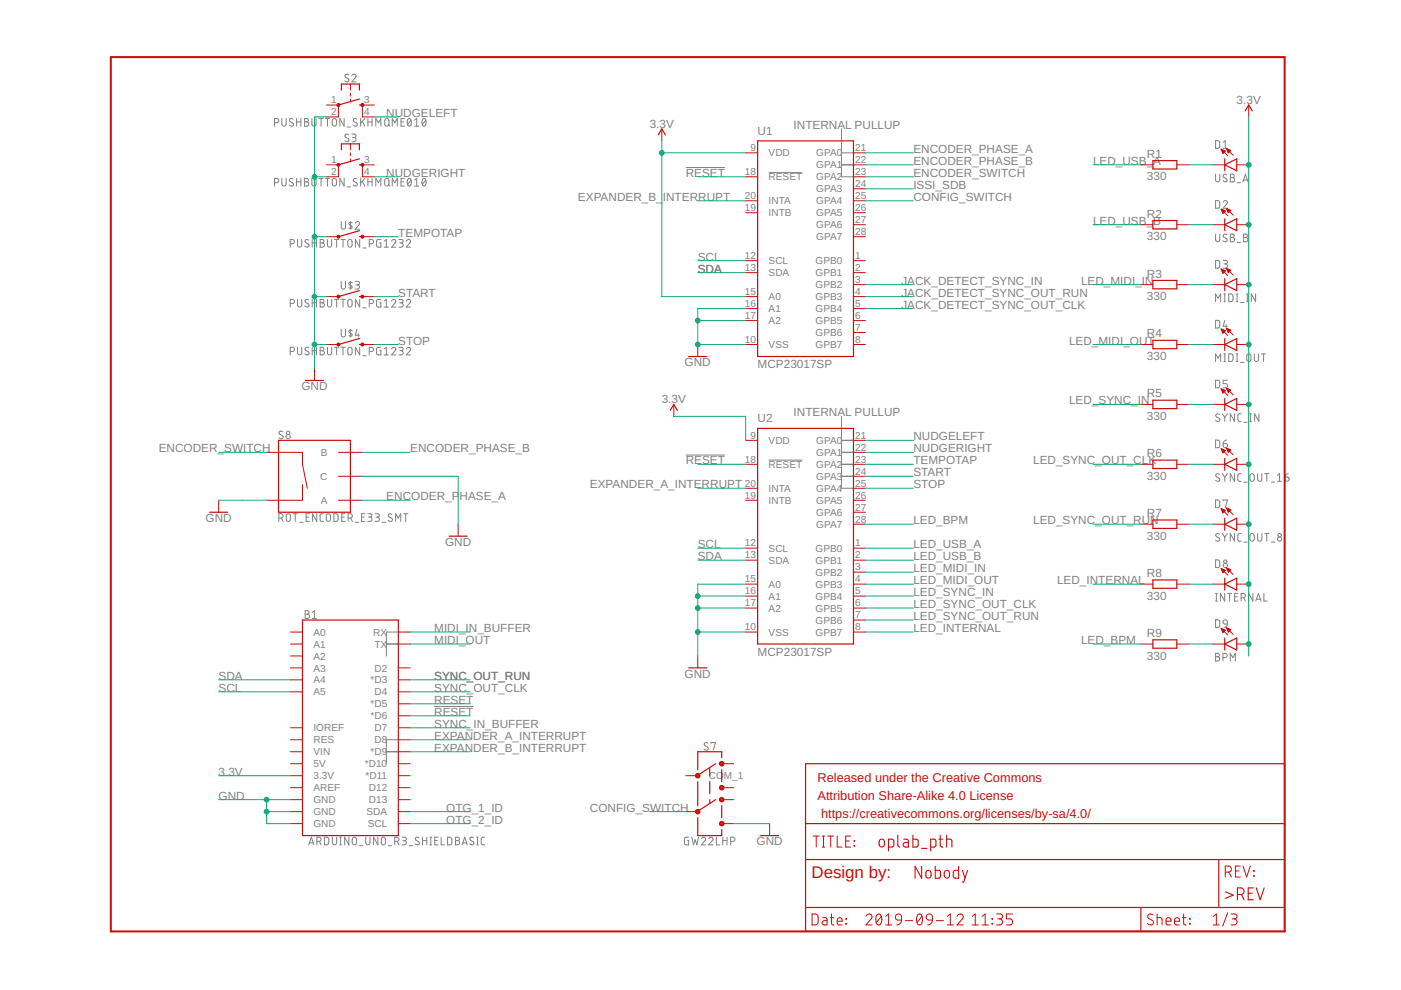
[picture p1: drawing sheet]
<svg xmlns="http://www.w3.org/2000/svg" width="297mm" height="210mm" viewBox="0 0 297 210" stroke-linecap="round" stroke-linejoin="round" font-family="sans-serif">
<defs><g id="words">
<text font-size="3.6" fill="#c90d0c" x="172.1" y="186.1">Design by:</text>
<g font-size="2.7" fill="#c90d0c">
<text x="173.3" y="165.7">Released under the Creative Commons</text>
<text x="173.3" y="169.6">Attribution Share-Alike 4.0 License</text>
<text x="174.1" y="173.4">https://creativecommons.org/licenses/by-sa/4.0/</text>
</g>
<g font-size="2.5" fill="#808080">
<text x="262.2" y="22">3.3V</text>
<text x="81.9" y="24.8">NUDGELEFT</text>
<text x="137.8" y="27.1">3.3V</text>
<text x="160.6" y="28.6">U1</text>
<text x="168.3" y="27.3">INTERNAL PULLUP</text>
<text x="193.6" y="35">ENCODER_PHASE_B</text>
<text x="193.6" y="32.4">ENCODER_PHASE_A</text>
<text x="231.7" y="35">LED_USB_A</text>
<text x="243.2" y="33.5">R1</text>
<text x="81.9" y="37.5">NUDGERIGHT</text>
<text x="145.4" y="37.5">RESET</text>
<text x="193.6" y="37.5">ENCODER_SWITCH</text>
<text x="193.6" y="40">ISSI_SDB</text>
<text x="243.2" y="38.3">330</text>
<text x="122.5" y="42.6">EXPANDER_B_</text>
<text x="140.5" y="42.6">INTERRUPT</text>
<text x="193.6" y="42.6">CONFIG_SWITCH</text>
<text x="231.7" y="47.7">LED_USB_B</text>
<text x="243.2" y="46.2">R2</text>
<text x="84.4" y="50.2">TEMPOTAP</text>
<text x="243.2" y="51">330</text>
<text x="147.9" y="57.8">SDA</text>
<text x="147.9" y="55.3">SCL</text>
<text x="243.2" y="58.9">R3</text>
<text x="84.4" y="62.9">START</text>
<text x="191.1" y="60.3">JACK_DETECT_SYNC_IN</text>
<text x="191.1" y="62.9">JACK_DETECT_SYNC_OUT_RUN</text>
<text x="191.1" y="65.4">JACK_DETECT_SYNC_OUT_CLK</text>
<text x="229.2" y="60.3">LED_MIDI_IN</text>
<text x="243.2" y="63.7">330</text>
<text x="243.2" y="71.5">R4</text>
<text x="84.4" y="73">STOP</text>
<text x="145.2" y="77.6">GND</text>
<text x="226.7" y="73">LED_MIDI_OUT</text>
<text x="243.2" y="76.3">330</text>
<text x="63.9" y="82.7">GND</text>
<text x="160.6" y="78.1">MCP23017SP</text>
<text x="140.3" y="85.5">3.3V</text>
<text x="160.6" y="89.6">U2</text>
<text x="168.3" y="88.3">INTERNAL PULLUP</text>
<text x="226.7" y="85.7">LED_SYNC_IN</text>
<text x="243.2" y="89">330</text>
<text x="243.2" y="84.2">R5</text>
<text x="33.7" y="95.9">ENCODER_SWITCH</text>
<text x="87" y="95.9">ENCODER_PHASE_B</text>
<text x="193.6" y="93.4">NUDGELEFT</text>
<text x="193.6" y="95.9">NUDGERIGHT</text>
<text x="145.4" y="98.4">RESET</text>
<text x="193.6" y="98.4">TEMPOTAP</text>
<text x="193.6" y="101">START</text>
<text x="219" y="98.4">LED_SYNC_OUT_CLK</text>
<text x="243.2" y="101.7">330</text>
<text x="243.2" y="96.9">R6</text>
<text x="81.9" y="106.1">ENCODER_P</text>
<text x="97.4" y="106.1">HASE_A</text>
<text x="125.1" y="103.5">EXPANDER_A_INTERRUPT</text>
<text x="193.6" y="103.5">STOP</text>
<text x="43.6" y="110.6">GND</text>
<text x="193.6" y="111.1">LED_BPM</text>
<text x="219" y="111.1">LED_SYNC_OUT_RUN</text>
<text x="243.2" y="109.6">R7</text>
<text x="94.4" y="115.7">GND</text>
<text x="147.9" y="118.8">SDA</text>
<text x="147.9" y="116.2">SCL</text>
<text x="193.6" y="116.2">LED_USB_A</text>
<text x="193.6" y="118.8">LED_USB_B</text>
<text x="243.2" y="114.4">330</text>
<text x="193.6" y="121.3">LED_MIDI_IN</text>
<text x="193.6" y="123.8">LED_MIDI_OUT</text>
<text x="224.1" y="123.8">LED_INTERNAL</text>
<text x="243.2" y="122.3">R8</text>
<text x="193.6" y="126.4">LED_SYNC_IN</text>
<text x="193.6" y="128.9">LED_SYNC_OUT_CLK</text>
<text x="193.6" y="131.5">LED_SYNC_OUT_RUN</text>
<text x="243.2" y="127.1">330</text>
<text x="92.1" y="134">MIDI_IN_BUFFER</text>
<text x="92.1" y="136.5">MIDI_OUT</text>
<text x="193.6" y="134">LED_INTERNAL</text>
<text x="229.2" y="136.5">LED_BPM</text>
<text x="243.2" y="135">R9</text>
<text x="145.2" y="143.6">GND</text>
<text x="160.6" y="139.1">MCP23017SP</text>
<text x="243.2" y="139.8">330</text>
<text x="46.4" y="144.2">SDA</text>
<text x="46.4" y="146.7">SCL</text>
<text x="92.1" y="144.2">SYNC_OUT_RUN</text>
<text x="92.1" y="146.7">SYNC_OUT_CLK</text>
<text x="92.1" y="149.2">RESET</text>
<text x="92.1" y="151.8">RESET</text>
<text x="92.1" y="154.3">SYNC_IN_BUFFER</text>
<text x="92.1" y="156.9">EXPANDER_A_INTERRUPT</text>
<text x="92.1" y="159.4">EXPANDER_B_INTERRUPT</text>
<text x="46.4" y="164.5">3.3V</text>
<text x="46.4" y="169.6">GND</text>
<text x="94.6" y="172.1">OTG_1_ID</text>
<text x="125.1" y="172.1">CONFIG_SWITCH</text>
<text x="94.6" y="174.6">OTG_2_ID</text>
<text x="160.4" y="179.2">GND</text>
</g>
<g font-size="2.1" fill="#808080">
<text x="70.2" y="21.9">1</text>
<text x="77.2" y="21.9">3</text>
<text x="70.2" y="24.4">2</text>
<text x="77.2" y="24.4">4</text>
<text x="70.2" y="34.6">1</text>
<text x="77.2" y="34.6">3</text>
<text x="159.1" y="32.1">9</text>
<text x="163" y="33.2">VDD</text>
<text x="173.1" y="33.2">GPA0</text>
<text x="173.1" y="35.7">GPA1</text>
<text x="181.3" y="32.1">21</text>
<text x="181.3" y="34.6">22</text>
<text x="70.2" y="37.1">2</text>
<text x="77.2" y="37.1">4</text>
<text x="157.9" y="37.1">18</text>
<text x="163" y="38.3">RESET</text>
<text x="173.1" y="38.3">GPA2</text>
<text x="173.1" y="40.8">GPA3</text>
<text x="181.3" y="37.1">23</text>
<text x="181.3" y="39.7">24</text>
<text x="157.9" y="42.2">20</text>
<text x="157.9" y="44.8">19</text>
<text x="163" y="43.3">INTA</text>
<text x="163" y="45.9">INTB</text>
<text x="173.1" y="43.3">GPA4</text>
<text x="173.1" y="45.9">GPA5</text>
<text x="181.3" y="42.2">25</text>
<text x="181.3" y="44.8">26</text>
<text x="181.3" y="47.3">27</text>
<text x="173.1" y="48.4">GPA6</text>
<text x="173.1" y="51">GPA7</text>
<text x="181.3" y="49.8">28</text>
<text x="157.9" y="54.9">12</text>
<text x="157.9" y="57.5">13</text>
<text x="163" y="56">SCL</text>
<text x="163" y="58.6">SDA</text>
<text x="172.9" y="56">GPB0</text>
<text x="172.9" y="58.6">GPB1</text>
<text x="181.3" y="54.9">1</text>
<text x="181.3" y="57.5">2</text>
<text x="181.3" y="60">3</text>
<text x="157.9" y="62.5">15</text>
<text x="157.9" y="65.1">16</text>
<text x="163" y="63.7">A0</text>
<text x="172.9" y="61.1">GPB2</text>
<text x="172.9" y="63.7">GPB3</text>
<text x="181.3" y="62.5">4</text>
<text x="181.3" y="65.1">5</text>
<text x="157.9" y="67.6">17</text>
<text x="163" y="66.2">A1</text>
<text x="163" y="68.7">A2</text>
<text x="172.9" y="66.2">GPB4</text>
<text x="172.9" y="68.7">GPB5</text>
<text x="172.9" y="71.3">GPB6</text>
<text x="181.3" y="67.6">6</text>
<text x="181.3" y="70.2">7</text>
<text x="157.9" y="72.7">10</text>
<text x="163" y="73.8">VSS</text>
<text x="172.9" y="73.8">GPB7</text>
<text x="181.3" y="72.7">8</text>
<text x="159.1" y="93">9</text>
<text x="163" y="94.1">VDD</text>
<text x="173.1" y="94.1">GPA0</text>
<text x="181.3" y="93">21</text>
<text x="181.3" y="95.5">22</text>
<text x="67.9" y="101.7">C</text>
<text x="68" y="96.7">B</text>
<text x="157.9" y="98.1">18</text>
<text x="163" y="99.2">RESET</text>
<text x="173.1" y="96.7">GPA1</text>
<text x="173.1" y="99.2">GPA2</text>
<text x="173.1" y="101.7">GPA3</text>
<text x="181.3" y="98.1">23</text>
<text x="181.3" y="100.6">24</text>
<text x="68" y="106.8">A</text>
<text x="157.9" y="103.2">20</text>
<text x="157.9" y="105.7">19</text>
<text x="163" y="104.3">INTA</text>
<text x="163" y="106.8">INTB</text>
<text x="173.1" y="104.3">GPA4</text>
<text x="173.1" y="106.8">GPA5</text>
<text x="181.3" y="103.2">25</text>
<text x="181.3" y="105.7">26</text>
<text x="173.1" y="109.4">GPA6</text>
<text x="173.1" y="111.9">GPA7</text>
<text x="181.3" y="108.2">27</text>
<text x="181.3" y="110.8">28</text>
<text x="157.9" y="115.9">12</text>
<text x="157.9" y="118.4">13</text>
<text x="163" y="117">SCL</text>
<text x="163" y="119.5">SDA</text>
<text x="172.9" y="117">GPB0</text>
<text x="172.9" y="119.5">GPB1</text>
<text x="181.3" y="115.9">1</text>
<text x="181.3" y="118.4">2</text>
<text x="157.9" y="123.5">15</text>
<text x="163" y="124.6">A0</text>
<text x="172.9" y="122.1">GPB2</text>
<text x="172.9" y="124.6">GPB3</text>
<text x="181.3" y="120.9">3</text>
<text x="181.3" y="123.5">4</text>
<text x="157.9" y="126">16</text>
<text x="157.9" y="128.6">17</text>
<text x="163" y="127.1">A1</text>
<text x="163" y="129.7">A2</text>
<text x="172.9" y="127.1">GPB4</text>
<text x="172.9" y="129.7">GPB5</text>
<text x="181.3" y="126">5</text>
<text x="181.3" y="128.6">6</text>
<text x="181.3" y="131.1">7</text>
<text x="66.5" y="134.8">A0</text>
<text x="66.5" y="137.3">A1</text>
<text x="79.1" y="134.8">RX</text>
<text x="79.4" y="137.3">TX</text>
<text x="157.9" y="133.6">10</text>
<text x="163" y="134.8">VSS</text>
<text x="172.9" y="132.2">GPB6</text>
<text x="172.9" y="134.8">GPB7</text>
<text x="181.3" y="133.6">8</text>
<text x="66.5" y="139.8">A2</text>
<text x="66.5" y="142.4">A3</text>
<text x="79.4" y="142.4">D2</text>
<text x="66.5" y="144.9">A4</text>
<text x="66.5" y="147.5">A5</text>
<text x="78.6" y="144.9">*D3</text>
<text x="78.6" y="150">*D5</text>
<text x="79.4" y="147.5">D4</text>
<text x="66.5" y="155.1">IOREF</text>
<text x="78.6" y="152.5">*D6</text>
<text x="79.4" y="155.1">D7</text>
<text x="66.5" y="160.2">VIN</text>
<text x="66.5" y="157.6">RES</text>
<text x="78.6" y="160.2">*D9</text>
<text x="79.4" y="157.6">D8</text>
<text x="66.5" y="162.7">5V</text>
<text x="66.5" y="167.8">AREF</text>
<text x="66.5" y="165.2">3.3V</text>
<text x="77.3" y="162.7">*D10</text>
<text x="77.5" y="165.2">*D11</text>
<text x="78.2" y="167.8">D12</text>
<text x="150.3" y="165.2">CO</text>
<text x="153.5" y="165.2">M_1</text>
<text x="66.5" y="170.3">GND</text>
<text x="66.5" y="172.9">GND</text>
<text x="77.7" y="172.9">SDA</text>
<text x="78.2" y="170.3">D13</text>
<text x="66.5" y="175.4">GND</text>
<text x="78" y="175.4">SCL</text>
</g>
</g></defs>
<g fill="none" stroke="#808080" stroke-width=".21">
<path d="M73.9 15.9l-.2-.1a.38 .38 0 0 0-.5 .1 .38 .38 0 0 0 .1 .5l.5 .3a.44 .44 0 0 1-.1 .7 .44 .44 0 0 1-.6-.3M74.6 16.1a.44 .44 0 0 1 .6-.3 .44 .44 0 0 1 .2 .6l-.8 1h.9M58.2 26h.5a.46 .46 0 0 0 .4-.4 .46 .46 0 0 0-.4-.5h-.5v1.7M58.2 38.7h.5a.46 .46 0 0 0 .4-.4 .46 .46 0 0 0-.4-.5h-.5v1.7M59.8 25.1v1.2a.46 .46 0 0 0 .4 .5 .46 .46 0 0 0 .5-.5v-1.2M59.8 37.8v1.2a.46 .46 0 0 0 .4 .5 .46 .46 0 0 0 .5-.5v-1.2M62.1 25.3l-.2-.1a.37 .37 0 0 0-.5 .1 .37 .37 0 0 0 .2 .5l.4 .3a.4 .4 0 0 1 .1 .6 .4 .4 0 0 1-.6-.1l-.2-.1M62.1 38l-.2-.1a.37 .37 0 0 0-.5 .1 .37 .37 0 0 0 .2 .5l.4 .3a.4 .4 0 0 1 .1 .6 .4 .4 0 0 1-.6-.1l-.2-.1M62.9 25.1v1.7M62.9 37.8v1.7M62.9 25.8h.9M62.9 38.5h.9"/>
<path d="M63.8 25.1v1.7M63.8 37.8v1.7M64.6 25.1h.4a.36 .36 0 0 1 .4 .4 .36 .36 0 0 1-.4 .3 .46 .46 0 0 1 .5 .5 .46 .46 0 0 1-.5 .5h-.4zM64.6 37.8h.4a.36 .36 0 0 1 .4 .4 .36 .36 0 0 1-.4 .3 .46 .46 0 0 1 .5 .5 .46 .46 0 0 1-.5 .5h-.4zM64.6 25.8h.4M64.6 38.5h.4M66.1 25.1v1.2a.44 .44 0 0 0 .5 .5 .44 .44 0 0 0 .4-.5v-1.2M66.1 37.8v1.2a.44 .44 0 0 0 .5 .5 .44 .44 0 0 0 .4-.5v-1.2M67.6 25.1h.9M67.6 37.8h.9M68.1 25.1v1.7M68.1 37.8v1.7"/>
<path d="M69 25.1h.9M69 37.8h.9M69.4 25.1v1.7M69.4 37.8v1.7M70.6 25.3l.3-.2 .3 .2 .1 1a.44 .44 0 0 1-.4 .5 .44 .44 0 0 1-.5-.5zM70.6 38l.3-.2 .3 .2 .1 1a.44 .44 0 0 1-.4 .5 .44 .44 0 0 1-.5-.5zM73 25.1v1.7l-.9-1.7v1.7M73 37.8v1.7l-.9-1.7v1.7M73.6 26.9h.7M73.6 39.6h.7M73.9 28.6l-.2-.1a.38 .38 0 0 0-.5 .1 .38 .38 0 0 0 .1 .5l.5 .3a.44 .44 0 0 1-.1 .7 .44 .44 0 0 1-.6-.3M74.6 28.4h.5a.36 .36 0 0 1 .4 .4 .36 .36 0 0 1-.4 .3h-.3"/>
<path d="M75 29.1a.46 .46 0 0 1 .5 .5 .46 .46 0 0 1-.5 .5h-.4M75.7 25.3l-.6-.2-.2 .4 .1 .2 .6 .4a.38 .38 0 0 1 .1 .5 .38 .38 0 0 1-.5 .1l-.3-.2M75.7 38l-.6-.2-.2 .4 .1 .2 .6 .4a.38 .38 0 0 1 .1 .5 .38 .38 0 0 1-.5 .1l-.3-.2M76.5 25.1v1.7M76.5 37.8v1.7M76.8 25.8l.5 1M76.8 38.5l.5 1M77.3 25.1l-.8 1M77.3 37.8l-.8 1M78 25.8h.9M78 25.1v1.7M78 37.8v1.7"/>
<path d="M78 38.5h.9M78.9 25.1v1.7M78.9 37.8v1.7M79.7 26.8v-1.7l.5 .9 .6-.9v1.7M79.7 39.5v-1.7l.5 .9 .6-.9v1.7M81.7 25.3l.3-.2 .3 .2 .2 1a.44 .44 0 0 1-.5 .5 .44 .44 0 0 1-.4-.5zM81.7 38l.3-.2 .3 .2 .2 1a.44 .44 0 0 1-.5 .5 .44 .44 0 0 1-.4-.5zM82.3 26.4l.4 .4M82.3 39.1l.4 .4M83.2 26.8v-1.7l.5 .9 .5-.9v1.7M83.2 39.5v-1.7l.5 .9 .5-.9v1.7M85 25.8h.6"/>
<path d="M85 38.5h.6M85.7 25.1h-.7v1.7h.7M85.7 37.8h-.7v1.7h.7M86.5 25.2l.3-.1a.97 .97 0 0 1 0 1.7 1.02 1.02 0 0 1-.3-1.6zM86.5 37.9l.3-.1a.97 .97 0 0 1 0 1.7 1.02 1.02 0 0 1-.3-1.6zM87.1 25.5l-.7 .9M87.1 38.2l-.7 .9M87.9 26.8h.9M87.9 25.5l.4-.4v1.7M87.9 38.2l.4-.4v1.7M87.9 39.5h.9M89.7 25.2l.1-.1a.8 .8 0 0 1 .6 .6 .8 .8 0 0 1-.2 .8l-.2 .2a.8 .8 0 0 1-.6-.5 .8 .8 0 0 1 .2-.8z"/>
<path d="M89.7 37.9l.1-.1a.8 .8 0 0 1 .6 .6 .8 .8 0 0 1-.2 .8l-.3 .3a1.04 1.04 0 0 1-.2-1.6zM90.3 25.5l-.8 .9M90.3 38.2l-.8 .9M145.4 35.5h8.3M163 36.6h7.1M178.4 32.4h2.6M178.4 27.3v10.2h2.6M178.4 34.9h2.6M257.7 36.9v1.2a.44 .44 0 0 0 .5 .5 .44 .44 0 0 0 .4-.5v-1.2M257.7 29.8l.6 .1 .3 .2v1.1l-.3 .2-.6 .1zM259.3 31.5h.9M259.3 30.2l.5-.4v1.7"/>
<path d="M260.1 37.1l-.2-.1a.38 .38 0 0 0-.5 .1 .38 .38 0 0 0 .1 .5l.5 .3a.44 .44 0 0 1-.1 .7 .44 .44 0 0 1-.6-.3M260.9 36.9h.4a.36 .36 0 0 1 .4 .4 .36 .36 0 0 1-.4 .4 .46 .46 0 0 1 .5 .4 .46 .46 0 0 1-.5 .5h-.4zM260.9 37.7h.4M262.3 38.7h.7M263.5 38.6l.6-1.7 .5 1.7M263.7 38.2h.8M61.5 51.7h.5a.46 .46 0 0 0 .4-.5 .46 .46 0 0 0-.4-.4h-.5v1.6M63.1 50.8v1.1a.44 .44 0 0 0 .4 .5 .44 .44 0 0 0 .5-.5v-1.1M65.4 50.9l-.1-.1a.38 .38 0 0 0-.6 .1 .38 .38 0 0 0 .2 .6l.4 .2a.4 .4 0 0 1 .1 .6 .4 .4 0 0 1-.6 0l-.2-.1M66.2 50.8v1.6M66.2 51.5h.9M67.1 50.8v1.6"/>
<path d="M67.9 50.8h.4a.36 .36 0 0 1 .4 .3 .36 .36 0 0 1-.4 .4 .46 .46 0 0 1 .5 .5 .46 .46 0 0 1-.5 .4h-.4zM67.9 51.5h.4M69.4 50.8v1.1a.44 .44 0 0 0 .5 .5 .44 .44 0 0 0 .4-.5v-1.1M70.9 50.8h.9M71.4 50.8v1.6M72.3 50.8h.9M72.3 47v1.1a.46 .46 0 0 0 .5 .5 .46 .46 0 0 0 .5-.5v-1.1M72.3 59.7v1.1a.46 .46 0 0 0 .5 .5 .46 .46 0 0 0 .5-.5v-1.1M72.7 50.8v1.6M73.9 50.9l.3-.1 .3 .1 .2 1a.46 .46 0 0 1-.5 .5 .46 .46 0 0 1-.5-.5zM74.3 47v1.6M74.3 59.7v1.6"/>
<path d="M74.7 47.2l-.5-.1-.2 .2v.3l.7 .5-.3 .3-.4-.1M74.7 59.9l-.5-.1-.2 .2 .1 .3 .6 .5-.3 .3-.4-.1M75.3 47.3a.45 .45 0 0 1 .6-.3 .45 .45 0 0 1 .2 .7l-.8 .9h.9M75.3 59.7h.6a.36 .36 0 0 1 .3 .3 .36 .36 0 0 1-.3 .4h-.4M76.3 50.8v1.6l-.9-1.6v1.6M76.9 52.6h.7M78.3 51.7h.5a.46 .46 0 0 0 .4-.5 .46 .46 0 0 0-.4-.4h-.5v1.6M80.8 50.8h-.7l-.2 .2v1.3l.9 .1v-.9h-.3M81.4 51.1l.5-.3v1.6M81.4 52.4h1M83 51.1a.44 .44 0 0 1 .6-.3 .44 .44 0 0 1 .2 .7l-.8 .9h.9M84.6 50.8h.5a.36 .36 0 0 1 .4 .3 .36 .36 0 0 1-.4 .4h-.3"/>
<path d="M85 51.5a.46 .46 0 0 1 .5 .5 .46 .46 0 0 1-.5 .4h-.4M86.1 51.1a.44 .44 0 0 1 .7-.3 .44 .44 0 0 1 .1 .7l-.8 .9h.9M257.7 49.6v1.2a.44 .44 0 0 0 .5 .5 .44 .44 0 0 0 .4-.5v-1.2M257.7 42.5l.6 .1 .3 .2v1.1l-.3 .2-.6 .1zM257.7 55.2h.6l.3 .3v1.1l-.3 .2-.6 .1zM259.3 42.9a.44 .44 0 0 1 .7-.4 .44 .44 0 0 1 .1 .7l-.8 1h.9M259.3 55.2h.6a.36 .36 0 0 1 .3 .4 .36 .36 0 0 1-.3 .3h-.4M259.8 55.9a.46 .46 0 0 1 .4 .5 .46 .46 0 0 1-.4 .5h-.5M260.1 49.8l-.2-.1a.38 .38 0 0 0-.5 .1 .38 .38 0 0 0 .1 .5l.5 .3a.41 .41 0 0 1 .1 .6 .41 .41 0 0 1-.7 0l-.1-.2M260.9 49.6h.4a.36 .36 0 0 1 .4 .4 .36 .36 0 0 1-.4 .4 .46 .46 0 0 1 .5 .4 .46 .46 0 0 1-.5 .5h-.4zM260.9 50.4h.4M262.3 51.4h.7"/>
<path d="M263.7 49.6h.4a.36 .36 0 0 1 .4 .4 .36 .36 0 0 1-.4 .4 .46 .46 0 0 1 .5 .4 .46 .46 0 0 1-.5 .5h-.4zM263.7 50.4h.4M61.5 64.4h.5a.44 .44 0 0 0 .4-.5 .44 .44 0 0 0-.4-.4h-.5v1.6M61.5 74.5h.5a.44 .44 0 0 0 .4-.4 .44 .44 0 0 0-.4-.5h-.5v1.6M63.1 63.5v1.1a.44 .44 0 0 0 .4 .5 .44 .44 0 0 0 .5-.5v-1.1M63.1 73.6v1.2a.44 .44 0 0 0 .4 .4 .44 .44 0 0 0 .5-.4v-1.2M65.4 63.6a.42 .42 0 0 0-.5-.1 .42 .42 0 0 0-.2 .6l.6 .3a.4 .4 0 0 1 .1 .6 .4 .4 0 0 1-.6 0l-.2-.1M65.4 73.8a.42 .42 0 0 0-.5-.1 .42 .42 0 0 0-.2 .5l.6 .4a.41 .41 0 0 1 .1 .6 .41 .41 0 0 1-.6 0l-.2-.2M66.2 63.5v1.6M66.2 73.6v1.6M66.2 64.2h.9M66.2 74.4h.9"/>
<path d="M67.1 63.5v1.6M67.1 73.6v1.6M67.9 63.5h.4a.36 .36 0 0 1 .4 .3 .36 .36 0 0 1-.4 .4 .46 .46 0 0 1 .5 .5 .46 .46 0 0 1-.5 .4h-.4zM67.9 73.6h.4a.36 .36 0 0 1 .4 .4 .36 .36 0 0 1-.4 .4 .44 .44 0 0 1 .5 .4 .44 .44 0 0 1-.5 .4h-.4zM67.9 64.2h.4M67.9 74.4h.4M69.4 63.5v1.1a.44 .44 0 0 0 .5 .5 .44 .44 0 0 0 .4-.5v-1.1M69.4 73.6v1.2a.44 .44 0 0 0 .5 .4 .44 .44 0 0 0 .4-.4v-1.2M70.9 63.5h.9M70.9 73.6h.9M71.4 63.5v1.6M71.4 73.6v1.6"/>
<path d="M72.3 63.5h.9M72.3 73.6h.9M72.3 69.8v1.2a.46 .46 0 0 0 .5 .4 .46 .46 0 0 0 .5-.4v-1.2M72.7 63.5v1.6M72.7 73.6v1.6M73.9 63.6l.3-.1 .3 .1 .2 1a.46 .46 0 0 1-.5 .5 .46 .46 0 0 1-.5-.5zM73.9 73.8l.3-.2 .3 .2 .2 1a.46 .46 0 0 1-.5 .4 .46 .46 0 0 1-.5-.4zM74.3 69.8v1.6M74.7 70.1l-.5-.1-.2 .3 .6 .6 .1 .2-.3 .2-.4-.1M75.7 69.8l-.4 1.3h.9M75.8 60.4a.46 .46 0 0 1 .4 .4 .46 .46 0 0 1-.4 .5h-.5M75.9 70.7v.7"/>
<path d="M76.3 63.5v1.6l-.9-1.6v1.6M76.3 73.6v1.6l-.9-1.6v1.6M76.9 65.3h.7M76.9 75.4h.7M78.3 64.4h.5a.44 .44 0 0 0 .4-.5 .44 .44 0 0 0-.4-.4h-.5v1.6M78.3 74.5h.5a.44 .44 0 0 0 .4-.4 .44 .44 0 0 0-.4-.5h-.5v1.6M80.8 63.5h-.7l-.2 .2v1.3l.9 .1v-.9h-.3M80.8 73.6l-.7 .1-.2 .2v1.1l.2 .2h.7v-.8h-.3M81.4 63.8l.5-.3v1.6M81.4 74l.5-.4v1.6M81.4 65.1h1M81.4 75.2h1"/>
<path d="M83 63.8a.44 .44 0 0 1 .6-.3 .44 .44 0 0 1 .2 .7l-.8 .9h.9M83 74a.44 .44 0 0 1 .6-.4 .44 .44 0 0 1 .2 .8l-.8 .8h.9M84.6 63.5h.5a.36 .36 0 0 1 .4 .3 .36 .36 0 0 1-.4 .4h-.3M84.6 73.6h.5a.36 .36 0 0 1 .4 .4 .36 .36 0 0 1-.4 .4h-.3M85 64.2a.46 .46 0 0 1 .5 .5 .46 .46 0 0 1-.5 .4h-.4M85 74.4a.44 .44 0 0 1 .5 .4 .44 .44 0 0 1-.5 .4h-.4M86.1 63.8a.44 .44 0 0 1 .7-.3 .44 .44 0 0 1 .1 .7l-.8 .9h.9M86.1 74a.44 .44 0 0 1 .7-.4 .44 .44 0 0 1 .1 .8l-.8 .8h.9M257.7 67.9h.6l.3 .3v1.1l-.3 .2-.6 .1zM257.7 64v-1.7l.6 .9 .5-.9v1.7M257.7 76.6v-1.6l.6 .9 .5-.9v1.6M259.5 64h.3"/>
<path d="M259.5 62.3h.3M259.5 76.6h.3M259.5 75h.3M259.7 62.3v1.7M259.7 75v1.6M259.7 67.9l-.4 1.3h.9M260 68.8v.8M260.5 62.3l.6 .1 .3 .2v.9l-.3 .4-.6 .1zM260.5 75l.6 .1 .3 .2v.9l-.3 .4h-.6zM262.1 64h.3M262.1 62.3h.3M262.1 76.6h.3"/>
<path d="M262.1 75h.3M262.3 62.3v1.7M262.3 75v1.6M263 64.1h.7M263 76.8h.7M264.3 64h.3M264.3 62.3h.3M264.5 75.2l.3-.2 .3 .2 .1 1a.44 .44 0 0 1-.4 .4 .44 .44 0 0 1-.5-.4zM264.5 62.3v1.7M265.9 75v1.2a.46 .46 0 0 0 .5 .4 .46 .46 0 0 0 .4-.4v-1.2M266.2 62.3v1.7l-.9-1.7v1.7M267.4 75h1"/>
<path d="M267.9 75v1.6M59.9 91.5a.42 .42 0 0 0-.5-.1 .42 .42 0 0 0-.2 .6l.6 .4a.4 .4 0 0 1 .1 .6 .4 .4 0 0 1-.6-.1l-.2-.1M145.4 96.5h8.3M163 97.6h7.1M178.4 88.3v15.2h2.6M178.4 98.4h2.6M178.4 95.9h2.6M178.4 93.4h2.6M257.7 80.6h.6l.3 .3v1.1l-.3 .2h-.6zM257.7 93.3h.6l.3 .3v1.1l-.3 .2h-.6zM258.5 87.9a.41 .41 0 0 0-.6-.1 .41 .41 0 0 0 0 .6l.5 .3a.44 .44 0 0 1 0 .7 .44 .44 0 0 1-.7-.3M259.1 87.7l.6 .8"/>
<path d="M259.3 94h.6a.45 .45 0 0 1 .3 .5 .45 .45 0 0 1-.4 .4 .45 .45 0 0 1-.5-.4zM259.7 88.5v.8M260.1 93.3l-.5 .2-.3 .5M260.2 87.7l-.5 .8M260.2 80.6h-.9v.7h.6a.45 .45 0 0 1 .4 .5 .45 .45 0 0 1-.4 .4h-.6M261.7 87.7v1.6l-.9-1.6v1.6M263.2 87.7l-.5 .1-.3 .3 .1 1 .2 .2h.5M263.7 89.5h.7M265 89.3h.3M265 87.7h.3M265.2 87.7v1.6M266.9 87.7v1.6l-.9-1.6v1.6"/>
<path d="M59.1 109.8h.5a.46 .46 0 0 0 .4-.4 .46 .46 0 0 0-.4-.5h-.5v1.7M59.7 109.8l.3 .8M60.8 109.1l.3-.2 .3 .2 .2 1a.44 .44 0 0 1-.5 .5 .44 .44 0 0 1-.4-.5zM62.1 108.9h.9M62.6 108.9v1.7M63.5 110.7h.8M64.9 109.6h.5M65.6 108.9h-.7v1.7h.7M67.2 108.9v1.7l-.9-1.7v1.7M68.6 108.9l-.5 .1-.2 .3v1l.2 .2 .5 .1M69.3 109.1l.3-.2 .3 .2 .2 1a.46 .46 0 0 1-.5 .5 .46 .46 0 0 1-.4-.5zM70.8 108.9l.6 .1 .2 .2 .1 .9-.3 .4-.6 .1z"/>
<path d="M72.5 109.6h.5M73.2 108.9h-.7v1.7h.7M73.8 109.8h.5a.46 .46 0 0 0 .4-.4 .46 .46 0 0 0-.4-.5h-.5v1.7M74.4 109.8l.3 .8M75.3 110.7h.7M76.7 109.6h.5M77.4 108.9h-.7v1.7h.7M78 108.9h.5a.36 .36 0 0 1 .4 .4 .36 .36 0 0 1-.4 .3h-.4M78.4 109.6a.46 .46 0 0 1 .5 .5 .46 .46 0 0 1-.5 .5h-.4M79.5 108.9h.6a.36 .36 0 0 1 .3 .4 .36 .36 0 0 1-.3 .3h-.4M80 109.6a.46 .46 0 0 1 .4 .5 .46 .46 0 0 1-.4 .5h-.5M81 110.7h.8"/>
<path d="M83.1 109.1l-.2-.1a.37 .37 0 0 0-.5 .1 .37 .37 0 0 0 .1 .5l.5 .3a.38 .38 0 0 1 .1 .5 .38 .38 0 0 1-.5 .1l-.3-.2M83.9 110.6v-1.7l.5 .9 .6-.9v1.7M85.6 108.9h.9M86 108.9v1.7M178.4 101h2.6M257.7 106h.6l.3 .3v1.1l-.3 .2h-.6zM257.7 118.7h.6l.3 .3v1.1l-.3 .2h-.6zM258.5 100.6a.41 .41 0 0 0-.5-.2 .41 .41 0 0 0-.1 .6l.5 .4a.44 .44 0 0 1 0 .7 .44 .44 0 0 1-.7-.3M258.5 113.3l-.2-.1a.38 .38 0 0 0-.5 .1 .38 .38 0 0 0 .1 .5l.5 .3a.44 .44 0 0 1 0 .7 .44 .44 0 0 1-.7-.3M259.1 100.4l.6 .8M259.1 113.1l.6 .8M259.3 106.2v-.2h.9l-.4 1.6"/>
<path d="M259.7 101.2v.8M259.7 113.9v.8M260.2 100.4l-.5 .8M260.2 113.1l-.5 .8M261.7 100.4v1.6l-.9-1.6v1.6M261.7 113.1v1.6l-.9-1.6v1.6M263.2 100.4l-.5 .1-.3 .3 .1 1 .2 .2h.5M263.2 113.1l-.5 .1-.3 .3 .1 1 .2 .2h.5M263.7 102.2h.7M263.7 114.9h.7M265.2 100.6l.3-.2 .3 .2 .1 1a.46 .46 0 0 1-.4 .4 .46 .46 0 0 1-.5-.4zM265.2 113.3l.3-.2 .3 .2 .1 1a.46 .46 0 0 1-.4 .4 .46 .46 0 0 1-.5-.4z"/>
<path d="M266.6 100.4v1.2a.44 .44 0 0 0 .5 .4 .44 .44 0 0 0 .4-.4v-1.2M266.6 113.1v1.2a.44 .44 0 0 0 .5 .4 .44 .44 0 0 0 .4-.4v-1.2M268.1 100.4h.9M268.1 113.1h.9M268.6 100.4v1.6M268.6 113.1v1.6M269.5 102.2h.8M269.5 114.9h.8M270.8 102h1M270.8 100.8l.5-.4v1.6M272.4 101.2h.5a.45 .45 0 0 1 .4 .5 .45 .45 0 0 1-.5 .3 .45 .45 0 0 1-.4-.4zM273.1 100.4l-.6 .3-.1 .5"/>
<path d="M64.7 129.5h.5a.36 .36 0 0 1 .3 .4 .36 .36 0 0 1-.3 .3 .46 .46 0 0 1 .4 .5 .46 .46 0 0 1-.4 .4h-.5zM64.7 130.2h.5M66.2 131.1h.9M66.2 129.9l.5-.4v1.6M81.9 136.5h2.6M84.5 134h-2.6v5.1M257.7 138.5h.5a.36 .36 0 0 1 .3 .4 .36 .36 0 0 1-.3 .3 .46 .46 0 0 1 .4 .5 .46 .46 0 0 1-.4 .4h-.5zM257.7 131.4h.6l.3 .3v1.1l-.3 .2h-.6zM257.7 127.4h.4M257.7 125.8h.4M257.7 139.2h.5M257.9 125.8v1.6"/>
<path d="M259.3 139.4h.4a.46 .46 0 0 0 .5-.4 .46 .46 0 0 0-.5-.5h-.4v1.6M259.5 131.5l.3-.1 .3 .1 .1 .8-.8-.1-.1-.4zM259.7 125.8v1.6l-1-1.6v1.6M260.2 132.3l-.3 .6-.4 .1M260.3 125.8h.9M260.7 125.8v1.6M261.8 126.5h.5M262.5 125.8h-.7v1.6h.7M263.1 126.7h.5a.46 .46 0 0 0 .4-.4 .46 .46 0 0 0-.4-.5h-.5v1.6M263.7 126.7l.3 .7M265.6 125.8v1.6l-.9-1.6v1.6M266.3 127.4l.5-1.6 .6 1.6"/>
<path d="M266.4 127h.8M268 125.8v1.6h.7M81.9 159.4h2.6M84.5 156.8h-2.6v5.1M92.1 149.8h8.3M150.1 157.6l-.6-.1-.2 .3 .1 .2 .6 .4a.37 .37 0 0 1 .1 .5 .37 .37 0 0 1-.5 .1l-.3-.2M150.8 157.6v-.2h.9l-.5 1.7M260.8 140.1v-1.6l.6 .9 .5-.9v1.6M65.5 179.1l.5-1.6 .5 1.6M65.6 178.7h.8M67.2 178.4h.4a.44 .44 0 0 0 .5-.5 .44 .44 0 0 0-.5-.4h-.4v1.6M67.7 178.4l.4 .7"/>
<path d="M68.8 177.5h.6l.3 .3v.9l-.3 .4h-.6zM70.5 177.5v1.2a.46 .46 0 0 0 .4 .4 .46 .46 0 0 0 .5-.4v-1.2M72 177.5h.4M72 179.1h.4M72.2 177.5v1.6M74 177.5v1.6l-.9-1.6v1.6M74.8 177.6l.3-.1 .4 .1 .1 1.1a.46 .46 0 0 1-.5 .4 .46 .46 0 0 1-.4-.4zM76.2 179.3h.7M77.6 177.5v1.2a.44 .44 0 0 0 .4 .4 .44 .44 0 0 0 .4-.4v-1.2M80.1 177.5v1.6l-.9-1.6v1.6M81 177.6l.3-.1 .3 .1 .1 1.1a.44 .44 0 0 1-.4 .4 .44 .44 0 0 1-.5-.4zM82.3 179.3h.7"/>
<path d="M83.7 178.4h.5a.44 .44 0 0 0 .4-.5 .44 .44 0 0 0-.4-.4h-.5v1.6M84.2 178.4l.4 .7M85.3 177.5h.5a.36 .36 0 0 1 .4 .4 .36 .36 0 0 1-.4 .3h-.4M85.7 178.2a.46 .46 0 0 1 .5 .5 .46 .46 0 0 1-.5 .4h-.4M86.8 179.3h.7M88.8 177.6l-.5-.1-.2 .4v.2l.6 .4a.4 .4 0 0 1 .1 .6 .4 .4 0 0 1-.6-.1l-.2-.1M89.6 178.2h.9M89.6 177.5v1.6M90.5 177.5v1.6M91.1 177.5h.4M91.1 179.1h.4M91.3 177.5v1.6"/>
<path d="M92.2 178.2h.5M92.9 177.5h-.7v1.6h.7M93.5 177.5v1.6h.8M94.9 177.5h.6l.3 .3v.9l-.3 .4h-.6zM96.6 177.5h.4a.36 .36 0 0 1 .4 .4 .36 .36 0 0 1-.4 .3 .46 .46 0 0 1 .5 .5 .46 .46 0 0 1-.5 .4h-.4zM96.6 178.2h.4M98 179.1l.5-1.6 .6 1.6M98.1 178.7h.8M100.4 177.6a.41 .41 0 0 0-.6 0 .41 .41 0 0 0 0 .6l.5 .3a.41 .41 0 0 1 .1 .6 .41 .41 0 0 1-.7-.1l-.1-.1M101 177.5h.4M101 179.1h.4M101.2 177.5v1.6"/>
<path d="M102.7 177.5h-.4l-.3 .4v1l.3 .2h.4M146 177.5h-.7l-.2 .2v1.1l.2 .3h.7v-.9h-.2M146.7 177.5l.3 1.6 .4-1.1 .3 1.1 .4-1.6M148.7 177.9a.44 .44 0 0 1 .6-.4 .44 .44 0 0 1 .2 .7l-.8 .9h.9M150.3 177.9a.45 .45 0 0 1 .6-.4 .45 .45 0 0 1 .1 .7l-.7 .9h.9M151.9 177.5v1.6h.7M153.2 178.2h.9M153.2 177.5v1.6M154.1 177.5v1.6M154.9 178.4h.5a.44 .44 0 0 0 .4-.5 .44 .44 0 0 0-.4-.4h-.5v1.6"/>
<circle cx="61.1" cy="92.6" r=".45"/>
<circle cx="61.1" cy="91.8" r=".36"/>
<circle cx="259.8" cy="119.1" r=".35"/>
<circle cx="259.8" cy="119.9" r=".46"/>
<circle cx="271.3" cy="113.5" r=".35"/>
<circle cx="271.3" cy="114.3" r=".46"/>
</g>
<path d="M23.5 12.1h248.9v185.4h-248.9z" fill="none" stroke="#c90d0c" stroke-width=".42"/>
<g fill="none" stroke="#c90d0c" stroke-width=".25">
<path d="M72.4 19.1v-1.3h3.8v1.3M72.4 31.8v-1.3h3.8v1.3M76.2 22.3h.6M76.2 21l-4.4 1.3M76.2 34.9h.6M76.2 33.7l-4.4 1.2M139.6 28.6l.7-1.3 .8 1.3M160.6 29.9h20.4v45.7h-20.4zM244.4 34.1h5.1v1.7h-5.1zM259.7 34.9l2.5-1.2v2.5zM259.7 33.7v2.5M264 23.5l.8-1.2 .7 1.2"/>
<path d="M76.2 50.2h.6M76.2 48.9l-4.4 1.3M244.4 46.8h5.1v1.7h-5.1zM244.4 59.5h5.1v1.7h-5.1zM259.7 46.4v2.5M259.7 59.1v2.5M259.7 47.6l2.5-1.2v2.5zM76.2 62.9h.6M76.2 61.6l-4.4 1.3M76.2 73h.6M76.2 71.8l-4.4 1.2M146 75.6h3.8"/>
<path d="M244.4 72.2h5.1v1.7h-5.1zM259.7 71.8v2.5M259.7 60.3l2.5-1.2v2.5zM259.7 73l2.5-1.2v2.5zM59.1 93.4h15.2v15.2h-15.2zM64.8 80.7h3.8M142.1 87l.8-1.3 .7 1.3M160.6 90.8h20.4v45.7h-20.4zM244.4 84.9h5.1v1.7h-5.1zM244.4 97.6h5.1v1.7h-5.1zM259.7 84.5v2.5M259.7 97.2v2.5"/>
<path d="M259.7 85.7l2.5-1.2v2.5zM259.7 98.4l2.5-1.2v2.5zM44.4 108.6h3.9M95.2 113.7h3.8M244.4 110.3h5.1v1.7h-5.1zM259.7 109.9v2.5M259.7 111.1l2.5-1.2v2.5zM64.1 131.5h20.4v45.7h-20.4zM244.4 123h5.1v1.7h-5.1zM244.4 135.7h5.1v1.7h-5.1zM259.7 122.6v2.5M259.7 135.3v2.5"/>
<path d="M259.7 123.8l2.5-1.2v2.5zM259.7 136.5l2.5-1.2v2.5zM146 141.6h3.8M147.9 173.4v3.8h5.1v-1.3M147.9 165.7v5.1M150.5 162.9v1.6M150.5 165.7v2.6M150.5 169.5v.8M151.7 161.9l-3.5 2.3M151.7 169.5l-3.5 2.3M153 160.7v-1.3h-5.1v3.8M153 163.2v2.5"/>
<path d="M153 170.8v2.6M161.3 177.2h3.8M170.8 161.9h101.6v35.6h-101.6zM170.8 174.6h101.6M170.8 182.2h101.6M170.8 192.4h101.6M241.9 192.4v5.1M258.4 182.2v10.2"/>
</g>
<g fill="none" stroke="#c90d0c" stroke-width=".21">
<path d="M74.3 17.8v1.3M74.3 19.7v.7M69.2 34.9h2.6v2.6h-2.6M69.2 22.3h2.6v2.5h-2.6M74.3 21v.6M74.3 30.5v1.3M74.3 32.4v.6M74.3 33.7v.6M79.4 34.9h-2.6v2.6h2.6M79.4 22.3h-2.6v2.5h2.6M140.3 27.3v2.6M158.1 37.5h2.5"/>
<path d="M158.1 32.4h2.5M181 34.9h2.5M181 37.5h2.5M181 32.4h2.5M241.9 34.9h2.5M249.5 34.9h2.6M257.1 34.9h2.6M258.9 31.6l1.4 1.4M258.9 31.6l.9 .4-.5 .5zM259 31.7h.1M259 31.9h.4M259.1 32h.6"/>
<path d="M259.1 32.1h.6M259.2 32.2h.4M259.2 32.3h.3M259.3 32.5h.1M260.1 31.5l1.4 1.4M260.1 31.5l.8 .4-.5 .5zM260.1 31.6h.2M260.2 31.7h.4M260.2 31.9h.7M260.2 32h.7M260.3 32.1h.5M260.3 32.2h.3"/>
<path d="M260.4 32.3h.1M262.2 34.9h2.6M264.8 22.3v2.5M69.2 50.2h2.6M76.8 50.2h2.6M158.1 45.1h2.5M158.1 57.8h2.5M158.1 55.3h2.5M158.1 42.6h2.5M181 47.6h2.5M181 45.1h2.5M181 57.8h2.5"/>
<path d="M181 55.3h2.5M181 42.6h2.5M181 40h2.5M181 50.2h2.5M241.9 47.6h2.5M249.5 47.6h2.6M257.1 47.6h2.6M258.9 44.3l1.4 1.4M258.9 44.3l.9 .4-.5 .5zM258.9 57l1.4 1.4M258.9 57l.9 .4-.5 .5M258.9 57l.4 .9"/>
<path d="M258.9 44.4h.2M258.9 57.1h.1M259 57.2h.3M259 44.5h.3M259 44.7h.6M259 57.3h.5M259.1 57.4h.7M259.1 44.8h.7M259.1 57.6h.6M259.1 44.9h.5M259.2 57.7h.3M259.2 45h.3"/>
<path d="M259.2 57.8h.2M259.2 45.1h.2M259.3 57.9h.1M260.1 44.2l1.4 1.4M260.1 44.2l.8 .4-.5 .5zM260.1 56.9l1.4 1.4M260.1 56.9l.8 .4M260.1 56.9l.3 .9M260.1 44.3h.1M260.1 57h.1M260.1 57.1h.3M260.1 44.4h.4"/>
<path d="M260.2 44.5h.6M260.2 57.2h.5M260.2 57.3h.7M260.2 44.7h.7M260.3 44.8h.5M260.3 57.4h.5M260.3 57.6h.4M260.3 44.9h.3M260.4 57.7h.2M260.4 45h.1M260.4 57.8h.1M260.9 57.3l-.5 .5"/>
<path d="M262.2 47.6h2.6M66.7 78.1v2.6M69.2 73h2.6M69.2 62.9h2.6M76.8 73h2.6M76.8 62.9h2.6M147.9 73v2.6M158.1 73h2.5M158.1 62.9h2.5M158.1 65.4h2.5M158.1 68h2.5M181 60.3h2.5"/>
<path d="M181 73h2.5M181 62.9h2.5M181 65.4h2.5M181 68h2.5M181 70.5h2.5M241.9 60.3h2.5M241.9 73h2.5M249.5 60.3h2.6M249.5 73h2.6M257.1 60.3h2.6M257.1 73h2.6M258.9 69.7l1.4 1.4"/>
<path d="M258.9 69.7l.9 .4M258.9 69.7l.4 .9 .5-.5M259 69.9h.2M259 70h.5M259.1 70.1h.7M259.1 70.2h.6M259.2 70.3h.4M259.2 70.5h.3M259.3 70.6h.1M260.1 69.6l1.4 1.4M260.1 69.6l.8 .4-.5 .5zM260.1 69.7h.2"/>
<path d="M260.2 69.9h.4M260.2 70h.7M260.3 70.1h.5M260.3 70.2h.4M260.4 70.3h.2M260.4 70.5h.1M262.2 60.3h2.6M262.2 73h2.6M56.5 95.9h7.6v2.5l1.1 5.1M71.8 95.9h5M142.9 85.7v2.6M158.1 98.4h2.5"/>
<path d="M158.1 93.4h2.5M181 98.4h2.5M181 93.4h2.5M181 95.9h2.5M241.9 98.4h2.5M241.9 85.7h2.5M249.5 98.4h2.6M249.5 85.7h2.6M257.1 98.4h2.6M257.1 85.7h2.6M258.9 82.4l1.4 1.4M258.9 82.4l.9 .4-.5 .5z"/>
<path d="M258.9 95.1l1.4 1.4M258.9 95.1l.9 .4-.5 .5zM258.9 95.2h.1M259 82.5h.1M259 82.7h.4M259 95.3h.3M259 95.4h.6M259.1 82.8h.6M259.1 95.6h.7M259.1 82.9h.6M259.1 95.7h.6M259.2 83h.4"/>
<path d="M259.2 95.8h.3M259.2 83.1h.3M259.2 83.2h.2M259.2 95.9h.2M260.1 82.3l1.4 1.4M260.1 82.3l.8 .4-.5 .5zM260.1 95l1.4 1.4M260.1 95l.8 .4-.5 .5zM260.1 95.1h.1M260.1 82.4h.2M260.1 82.5h.5M260.1 95.2h.4"/>
<path d="M260.2 95.3h.6M260.2 82.7h.6M260.2 82.8h.7M260.2 95.4h.7M260.3 95.6h.5M260.3 82.9h.5M260.3 95.7h.4M260.3 83h.3M260.4 95.8h.1M260.4 83.1h.1M262.2 98.4h2.6M262.2 85.7h2.6"/>
<path d="M46.4 106.1v2.5M64.1 102.8v3.3h-7.6M71.8 106.1h5M71.8 101h5M97.1 111.1v2.6M158.1 116.2h2.5M158.1 118.8h2.5M158.1 103.5h2.5M158.1 106.1h2.5M181 116.2h2.5M181 118.8h2.5M181 103.5h2.5"/>
<path d="M181 106.1h2.5M181 101h2.5M181 108.6h2.5M181 111.1h2.5M241.9 111.1h2.5M249.5 111.1h2.6M257.1 111.1h2.6M258.9 107.8l1.4 1.4M258.9 107.8l.9 .4M258.9 107.8l.4 .9M258.9 107.9h.1M259 108h.2"/>
<path d="M259 108.1h.5M259.1 108.2h.7M259.1 108.4h.6M259.2 108.5h.4M259.2 108.6h.2M259.3 108.7h.1M259.8 108.2l-.5 .5M260.1 107.7l1.4 1.4M260.1 107.7l.8 .4M260.1 107.7l.3 .9M260.1 107.7h.1M260.1 107.9h.3"/>
<path d="M260.2 108h.5M260.2 108.1h.7M260.3 108.2h.5M260.3 108.4h.4M260.4 108.5h.2M260.4 108.6h.1M260.9 108.1l-.5 .5M262.2 111.1h2.6M61.6 134h2.5M61.6 136.5h2.5M61.6 139.1h2.5M84.5 134h2.5"/>
<path d="M84.5 136.5h2.5M147.9 139.1v2.5M158.1 134h2.5M158.1 123.8h2.5M158.1 126.4h2.5M158.1 128.9h2.5M181 134h2.5M181 123.8h2.5M181 126.4h2.5M181 128.9h2.5M181 121.3h2.5M181 131.5h2.5"/>
<path d="M241.9 136.5h2.5M241.9 123.8h2.5M249.5 136.5h2.6M249.5 123.8h2.6M257.1 136.5h2.6M257.1 123.8h2.6M258.9 120.5l1.4 1.4M258.9 120.5l.9 .4-.5 .5zM258.9 133.2l1.4 1.4M258.9 133.2l.9 .4-.5 .5zM259 120.6h.2M259 133.3h.1"/>
<path d="M259 133.4h.4M259 120.8h.5M259.1 120.9h.6M259.1 133.6h.6M259.1 133.7h.6M259.1 121h.6M259.1 133.8h.5M259.2 121.1h.4M259.2 133.9h.3M259.2 121.2h.3M259.2 134h.2M259.3 121.4h.1"/>
<path d="M260.1 120.4l1.4 1.4M260.1 120.4l.8 .4-.5 .5zM260.1 133.1l1.4 1.4M260.1 133.1l.8 .4-.5 .5zM260.1 120.5h.2M260.1 133.2h.1M260.1 133.3h.4M260.2 120.6h.4M260.2 120.8h.7M260.2 133.4h.6M260.2 133.6h.7M260.3 120.9h.5"/>
<path d="M260.3 121h.4M260.3 133.7h.5M260.3 133.8h.3M260.4 121.1h.2M260.4 133.9h.1M260.4 121.2h.1M262.2 136.5h2.6M262.2 123.8h2.6M61.6 141.6h2.5M61.6 144.1h2.5M61.6 146.7h2.5M61.6 154.3h2.5"/>
<path d="M61.6 156.8h2.5M61.6 159.4h2.5M84.5 141.6h2.5M84.5 144.1h2.5M84.5 146.7h2.5M84.5 149.2h2.5M84.5 151.8h2.5M84.5 154.3h2.5M84.5 156.8h2.5M84.5 159.4h2.5M61.6 161.9h2.5M61.6 164.5h2.5"/>
<path d="M61.6 167h2.5M61.6 169.5h2.5M61.6 172.1h2.5M61.6 174.6h2.5M84.5 161.9h2.5M84.5 164.5h2.5M84.5 167h2.5M84.5 169.5h2.5M84.5 172.1h2.5M84.5 174.6h2.5M145.4 164.5h2.5M145.4 172.1h2.5"/>
<path d="M153 161.9h2.6M153 167h2.6M153 169.5h2.6M153 174.6h2.6M163.2 174.6v2.6M172.4 177.3h1.3M173.1 177.3v2.3M174.3 177.3h.6M174.3 179.6h.6M174.6 177.3v2.3M175.5 177.3h1.3M176.1 177.3v2.3"/>
<path d="M177.5 177.3v2.3h1M179.3 178.3h.8M180.3 177.3h-1v2.3h1M181.1 178.2l.1 .2zM181.1 179.3l.1 .1zM172.2 193.8h.8l.4 .4 .1 1.3-.2 .4-.3 .2h-.8zM174.4 194.6h.7l.2 .3v1.2h-.5a.46 .46 0 0 1-.5-.4 .46 .46 0 0 1 .5-.5h.5M176 194.6h.8M176.3 193.8v2.1l.5 .2M177.5 195.3h1a.54 .54 0 0 0-.3-.7 .54 .54 0 0 0-.7 .5l.1 .9 .9 .1M179.3 194.8l.2 .1zM179.3 195.8l.2 .1z"/>
<path d="M183.6 194.3a.65 .65 0 0 1 .9-.5 .65 .65 0 0 1 .2 1l-1.1 1.3h1.3M185.9 194a.53 .53 0 0 1 .7-.2 .53 .53 0 0 1 .3 .6 1.34 1.34 0 0 1-.6 1.7 1.4 1.4 0 0 1-.4-2.1zM186.8 194.3l-1 1.3M187.8 196.1h1.3M187.8 194.3l.6-.5v2.3M190 194a.66 .66 0 0 1 .7-.2 .66 .66 0 0 1 .5 .6v.7h-.8a.64 .64 0 0 1-.4-1.1zM191.2 195.1l-.4 .7-.7 .3M191.9 195.2h1.6M194.6 194a.62 .62 0 0 1 .7-.1 .62 .62 0 0 1 .3 .7 .99 .99 0 0 1-.8 1.5 1.68 1.68 0 0 1-.2-2.1zM195.5 194.3l-1.1 1.3M196.5 194a.66 .66 0 0 1 .7-.2 .66 .66 0 0 1 .5 .6v.7h-.8a.64 .64 0 0 1-.4-1.1zM197.7 195.1l-.3 .7-.7 .3"/>
<path d="M198.5 195.2h1.5M200.9 196.1h1.2M200.9 194.3l.6-.5v2.3M202.9 194.3a.65 .65 0 0 1 .9-.5 .65 .65 0 0 1 .2 1l-1.1 1.3h1.3M206.1 196.1h1.3M206.1 194.3l.7-.5v2.3M208.2 196.1h1.3M208.2 194.3l.7-.5v2.3M210.3 195.8l.2 .1zM210.3 194.8l.2 .1zM211.3 193.8h.8a.52 .52 0 0 1 .5 .5 .52 .52 0 0 1-.5 .5h-.6M211.9 194.8a.65 .65 0 0 1 .7 .7 .65 .65 0 0 1-.7 .6h-.6"/>
<path d="M214.7 193.8h-1.3v1h.7a.66 .66 0 0 1 .6 .7 .66 .66 0 0 1-.6 .6h-.7M244.4 194a.58 .58 0 0 0-.8-.1 .58 .58 0 0 0 0 .9l.7 .3a.54 .54 0 0 1 .2 .8 .54 .54 0 0 1-.7 .2l-.5-.3M245.3 194.6l1 .1 .1 1.4M245.3 193.8v2.3M247.2 195.3h1.1a.54 .54 0 0 0-.4-.7 .54 .54 0 0 0-.7 .5l.1 .9 1 .1M249 195.3h1.1a.54 .54 0 0 0-.4-.7 .54 .54 0 0 0-.7 .5l.2 .9 .9 .1M250.7 194.6h.8M251 193.8v2.1l.5 .2M252.2 195.8l.1 .1zM252.2 194.8l.1 .1zM257.2 196.1h1.3M257.2 194.3l.7-.5v2.3"/>
<path d="M259.8 184.9h.6a.65 .65 0 0 0 .7-.6 .65 .65 0 0 0-.7-.7h-.6v2.3M260.3 193.5l-1.1 2.9M260.6 184.9l.5 1M261 193.8h.8a.52 .52 0 0 1 .5 .5 .52 .52 0 0 1-.5 .5h-.5M261.6 194.8a.65 .65 0 0 1 .7 .7 .65 .65 0 0 1-.7 .6h-.6M261.9 184.7h.8M263 183.6h-1.1v2.3h1.1M263.5 183.6l.8 2.3 .8-2.3M265.8 184.6l.1 .1zM265.8 185.6l.1 .2z"/>
</g>
<g fill="none" stroke="#c90d0c" stroke-width=".23">
<path d="M186.5 178.1l.5-.2a.97 .97 0 0 1 .2 1.6l-.3 .1-.4-.2-.1-.4zM188.4 179.6h.7l.4-.3v-1.1l-.2-.3h-.9v2.5M190.4 177.1v2.1l.1 .3 .3 .1M191.6 177.9h.7l.3 .3v1.4h-.6a.49 .49 0 0 1-.5-.5 .49 .49 0 0 1 .5-.5h.6M193.5 177.1v2.5h.9l.2-.3v-1.1l-.2-.3h-.9M195.4 179.9h1.1M197.3 179.6h.7l.4-.3v-1l-.2-.4h-.9v2.5M199.1 177.9h.8M199.3 177.1l.1 2.2 .5 .3M200.7 177.9l1 .1 .1 1.6M200.7 177.1v2.5M195.4 183.7v2.5l-1.4-2.5v2.5"/>
<path d="M196.4 184.7l.6-.2a.99 .99 0 0 1 .1 1.6l-.4 .1-.4-.4zM198.3 183.7v2.5h.9l.2-.4v-1l-.2-.2-.9-.1M200.3 184.7l.6-.2a.97 .97 0 0 1 .1 1.6l-.3 .1-.5-.4v-.7zM203.2 183.7v2.5h-.8l-.3-.3v-1.1l.3-.2 .8-.1M204 184.5l.6 1.7M205.1 184.5l-.8 2.5h-.3M259.8 189.1l1.7 .7-1.7 .7M262.4 189.7h.7a.7 .7 0 0 0 .7-.7 .7 .7 0 0 0-.7-.7h-.7v2.5M263.2 189.7l.6 1.1M264.6 189.4h.9M265.8 188.3h-1.2v2.5h1.2M266.4 188.3l.8 2.5 .8-2.5"/>
</g>
<g fill="#c90d0c" stroke="#c90d0c" stroke-width=".21">
<path d="M147.6 164.1a.49 .49 0 0 1 .8 .2 .49 .49 0 0 1-.4 .6 .49 .49 0 0 1-.6-.4h.3a.23 .23 0 0 1 .3-.2 .23 .23 0 0 1 .1 .3 .23 .23 0 0 1-.4 0l-.3-.1z" fill-rule="evenodd"/>
<path d="M152.7 161.5a.49 .49 0 0 1 .8 .2 .49 .49 0 0 1-.4 .7 .49 .49 0 0 1-.6-.5h.3a.23 .23 0 0 1 .3-.2 .23 .23 0 0 1 .1 .4 .23 .23 0 0 1-.4-.1l-.3-.1z" fill-rule="evenodd"/>
<path d="M152.7 166.6a.49 .49 0 0 1 .8 .2 .49 .49 0 0 1-.4 .7 .49 .49 0 0 1-.6-.5h.3a.23 .23 0 0 1 .3-.2 .23 .23 0 0 1 .1 .4 .23 .23 0 0 1-.4-.1l-.3-.1z" fill-rule="evenodd"/>
<path d="M152.7 169.2a.49 .49 0 0 1 .8 .1 .49 .49 0 0 1-.4 .7 .49 .49 0 0 1-.6-.5h.3a.24 .24 0 0 1 .3-.2 .24 .24 0 0 1 .1 .4 .24 .24 0 0 1-.4 0l-.3-.2z" fill-rule="evenodd"/>
<path d="M152.7 174.2a.49 .49 0 0 1 .8 .2 .49 .49 0 0 1-.4 .7 .49 .49 0 0 1-.6-.5h.3a.24 .24 0 0 1 .3-.2 .24 .24 0 0 1 .1 .4 .24 .24 0 0 1-.4-.1l-.3-.1z" fill-rule="evenodd"/>
<path d="M147.6 171.7a.49 .49 0 0 1 .8 .2 .49 .49 0 0 1-.4 .7 .49 .49 0 0 1-.6-.5h.3a.24 .24 0 0 1 .3-.2 .24 .24 0 0 1 .1 .4 .24 .24 0 0 1-.4-.1l-.3-.1z" fill-rule="evenodd"/>
<path d="M71.5 22h.5v.5h-.5z" fill-rule="evenodd"/>
<path d="M76.6 22h.5v.5h-.5z" fill-rule="evenodd"/>
<circle cx="71.7" cy="35" r=".33"/>
<circle cx="76.8" cy="35" r=".33"/>
<circle cx="71.7" cy="50.2" r=".33"/>
<circle cx="76.8" cy="50.2" r=".33"/>
<circle cx="71.7" cy="62.9" r=".33"/>
<circle cx="76.8" cy="62.9" r=".33"/>
<circle cx="71.8" cy="73" r=".33"/>
<circle cx="76.8" cy="73" r=".33"/>
</g>
<g fill="none" stroke="#0dab76" stroke-width=".21">
<path d="M66.7 37.5h2.5M69.2 24.8h-2.5v53.3M79.4 24.8h5.1M79.4 37.5h5.1M140.3 29.9v33h17.8M140.3 32.4h17.8M147.9 37.5h10.2M183.5 37.5h10.2M183.5 34.9h10.2M183.5 32.4h10.2M231.7 34.9h10.2M252.1 34.9h5"/>
<path d="M264.8 24.8v114.3M66.7 50.2h2.5M79.4 50.2h5.1M147.9 57.8h10.2M147.9 55.3h10.2M147.9 42.6h10.2M183.5 42.6h10.2M183.5 40h10.2M231.7 47.6h10.2M252.1 47.6h5M66.7 62.9h2.5M66.7 73h2.5"/>
<path d="M79.4 62.9h5.1M79.4 73h5.1M147.9 68h10.2M158.1 65.4h-10.2v7.6h10.2M183.5 62.9h10.2M183.5 60.3h10.2M183.5 65.4h10.2M231.7 73h10.2M231.7 60.3h10.2M252.1 73h5M252.1 60.3h5M46.4 95.9h10.1"/>
<path d="M76.8 95.9h10.2M142.9 88.3h15.2v5.1M147.9 98.4h10.2M183.5 93.4h10.2M183.5 95.9h10.2M183.5 98.4h10.2M231.7 98.4h10.2M231.7 85.7h10.2M252.1 98.4h5M252.1 85.7h5M46.4 106.1h10.1M76.8 101h20.3v10.1"/>
<path d="M76.8 106.1h10.2M147.9 103.5h10.2M147.9 116.2h10.2M147.9 118.8h10.2M183.5 101h10.2M183.5 103.5h10.2M183.5 111.1h10.2M183.5 116.2h10.2M183.5 118.8h10.2M231.7 111.1h10.2M252.1 111.1h5M87 136.5h12.7"/>
<path d="M87 134h12.7M147.9 126.4h10.2M147.9 128.9h10.2M147.9 134h10.2M158.1 123.8h-10.2v15.3M183.5 121.3h10.2M183.5 123.8h10.2M183.5 126.4h10.2M183.5 128.9h10.2M183.5 131.5h10.2M183.5 134h10.2M231.7 136.5h10.2"/>
<path d="M231.7 123.8h10.2M252.1 136.5h5M252.1 123.8h5M46.4 144.1h15.2M46.4 146.7h15.2M87 144.1h12.7M87 146.7h12.7M87 156.8h12.7M87 159.4h12.7M87 151.8h12.7M87 149.2h12.7M87 154.3h12.7"/>
<path d="M46.4 169.5h15.2M46.4 164.5h15.2M56.5 169.5v5.1h5.1M56.5 172.1h5.1M87 174.6h12.7M87 172.1h12.7M137.8 172.1h7.6M155.6 174.6h7.6"/>
</g>
<g fill="#0dab76" stroke="#0dab76" stroke-width=".21">
<circle cx="147.9" cy="134" r=".51"/>
<circle cx="147.9" cy="128.9" r=".51"/>
<circle cx="147.9" cy="126.4" r=".51"/>
<circle cx="147.9" cy="73" r=".51"/>
<circle cx="147.9" cy="68" r=".51"/>
<circle cx="56.5" cy="169.5" r=".51"/>
<circle cx="56.5" cy="172.1" r=".51"/>
<circle cx="66.7" cy="37.5" r=".51"/>
<circle cx="66.7" cy="50.2" r=".51"/>
<circle cx="66.7" cy="62.9" r=".51"/>
<circle cx="66.7" cy="73" r=".51"/>
<circle cx="264.8" cy="34.9" r=".51"/>
<circle cx="264.8" cy="47.6" r=".51"/>
<circle cx="264.8" cy="60.3" r=".51"/>
<circle cx="264.8" cy="73" r=".51"/>
<circle cx="264.8" cy="85.7" r=".51"/>
<circle cx="264.8" cy="98.4" r=".51"/>
<circle cx="264.8" cy="111.1" r=".51"/>
<circle cx="264.8" cy="123.8" r=".51"/>
<circle cx="264.8" cy="136.5" r=".51"/>
<circle cx="140.3" cy="32.4" r=".51"/>
</g>
<use href="#words"/>
</svg>
